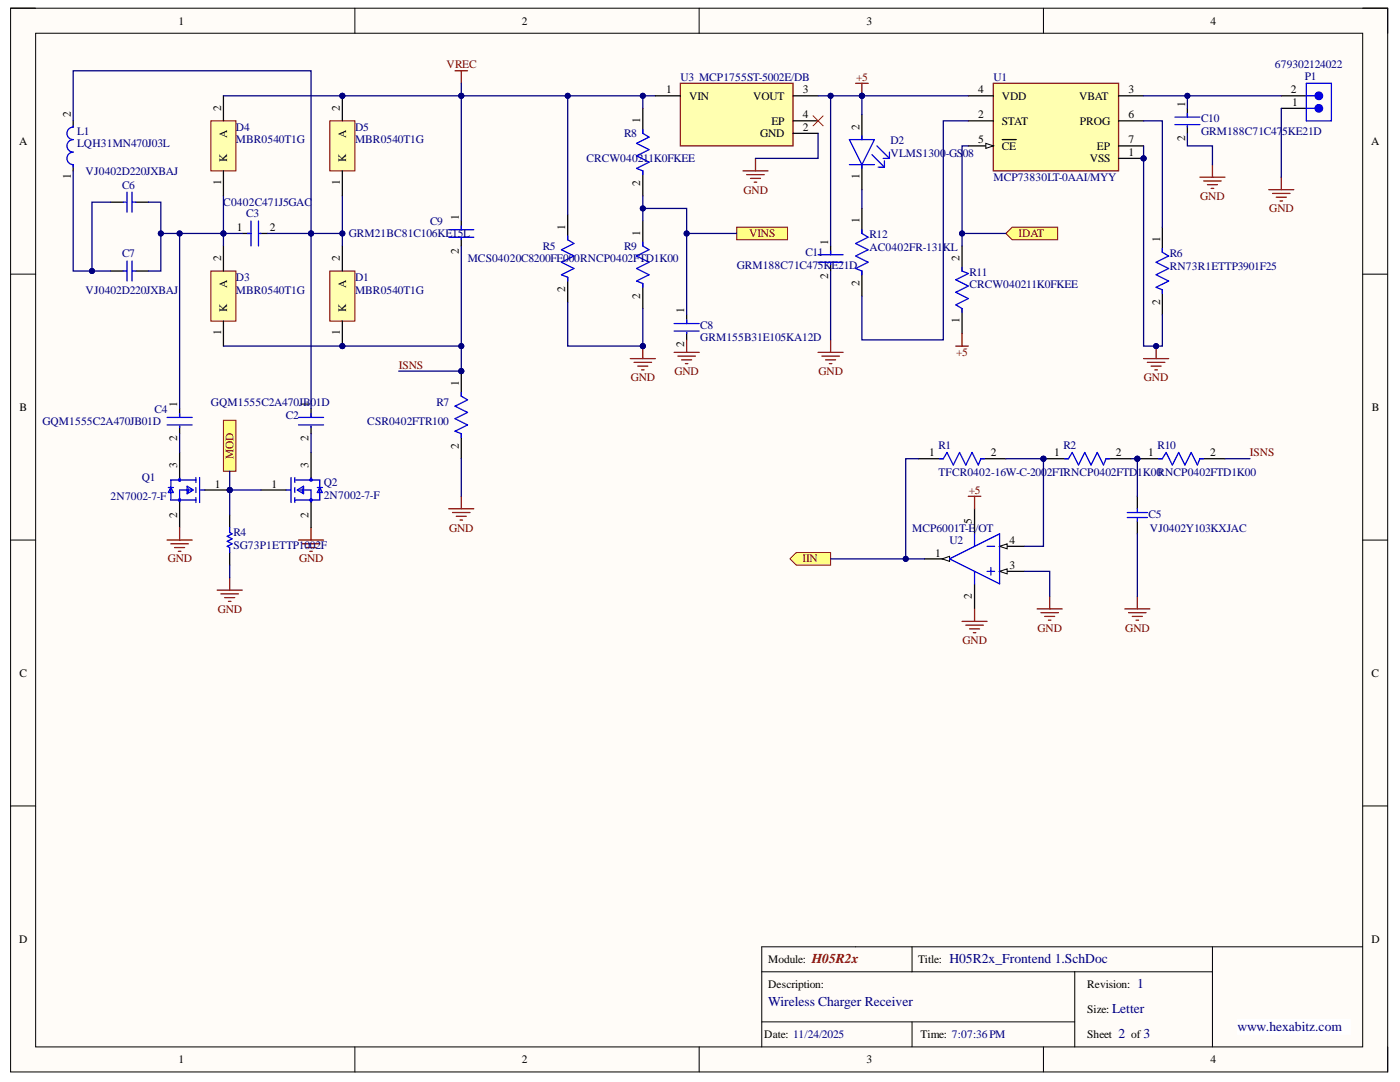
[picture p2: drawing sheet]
<svg xmlns="http://www.w3.org/2000/svg" width="279mm" height="216mm" viewBox="0 0 279 216" stroke-linecap="round" stroke-linejoin="round" font-family="sans-serif">
<defs><g id="words">
<text font-size="2.7" fill="#980000" x="162" y="192.1">H05R2x</text>
<g font-size="2.7" fill="#000080">
<text x="189.5" y="192.1">H05R2x_Frontend 1.SchDoc</text>
<text x="226.9" y="197.1">1</text>
<text x="153.3" y="200.8">Wireless Charger Receiver</text>
<text x="222" y="202.1">Letter</text>
<text x="223.2" y="207.1">2</text>
<text x="228.2" y="207.1">3</text>
<text x="247" y="205.8">www.hexabitz.com</text>
</g>
<g font-size="2.3">
<text x="35.6" y="4.9">1</text>
<text x="104.2" y="4.9">2</text>
<text x="172.9" y="4.9">3</text>
<text x="241.6" y="4.9">4</text>
<text x="14.1" y="23.3" transform="rotate(-90 14.1 23.3)">2</text>
<text x="44.1" y="22.2" transform="rotate(-90 44.1 22.2)">2</text>
<text x="67.8" y="22.2" transform="rotate(-90 67.8 22.2)">2</text>
<text x="132.9" y="18.6">1</text>
<text x="137.6" y="19.9">VIN</text>
<text x="150.3" y="19.9">VOUT</text>
<text x="160.2" y="23.6">4</text>
<text x="160.2" y="18.6">3</text>
<text x="195.2" y="23.6">2</text>
<text x="195.2" y="18.6">4</text>
<text x="200" y="19.9">VDD</text>
<text x="215.4" y="19.9">VBAT</text>
<text x="225.2" y="23.6">6</text>
<text x="225.2" y="18.6">3</text>
<text x="236.5" y="21.4" transform="rotate(-90 236.5 21.4)">1</text>
<text x="257.6" y="18.6">2</text>
<text x="257.9" y="21.1">1</text>
<text x="3.8" y="28.9">A</text>
<text x="45.3" y="27.5" transform="rotate(-90 45.3 27.5)">A</text>
<text x="69.1" y="27.5" transform="rotate(-90 69.1 27.5)">A</text>
<text x="127.8" y="24.6" transform="rotate(-90 127.8 24.6)">1</text>
<text x="151.7" y="27.4">GND</text>
<text x="154" y="24.9">EP</text>
<text x="160.2" y="26.1">2</text>
<text x="171.6" y="25.9" transform="rotate(-90 171.6 25.9)">2</text>
<text x="195.2" y="28.6">5</text>
<text x="200" y="29.8">CE</text>
<text x="200" y="24.9">STAT</text>
<text x="215.5" y="24.9">PROG</text>
<text x="218.9" y="29.8">EP</text>
<text x="225.2" y="28.6">7</text>
<text x="236.5" y="28.2" transform="rotate(-90 236.5 28.2)">2</text>
<text x="273.6" y="28.9">A</text>
<text x="14.1" y="35.7" transform="rotate(-90 14.1 35.7)">1</text>
<text x="45.3" y="32.4" transform="rotate(-90 45.3 32.4)">K</text>
<text x="69.1" y="32.4" transform="rotate(-90 69.1 32.4)">K</text>
<text x="171.6" y="35.7" transform="rotate(-90 171.6 35.7)">1</text>
<text x="217.5" y="32.4">VSS</text>
<text x="225.2" y="31.1">1</text>
<text x="44.1" y="36.9" transform="rotate(-90 44.1 36.9)">1</text>
<text x="67.8" y="36.9" transform="rotate(-90 67.8 36.9)">1</text>
<text x="127.8" y="37.1" transform="rotate(-90 127.8 37.1)">2</text>
<text x="47.3" y="46.1">1</text>
<text x="53.9" y="46.1">2</text>
<text x="91.6" y="43.9" transform="rotate(-90 91.6 43.9)">1</text>
<text x="112.8" y="45.8" transform="rotate(-90 112.8 45.8)">1</text>
<text x="127.8" y="47.1" transform="rotate(-90 127.8 47.1)">1</text>
<text x="171.6" y="44.5" transform="rotate(-90 171.6 44.5)">1</text>
<text x="44.1" y="52.1" transform="rotate(-90 44.1 52.1)">2</text>
<text x="67.8" y="52.1" transform="rotate(-90 67.8 52.1)">2</text>
<text x="91.6" y="50.6" transform="rotate(-90 91.6 50.6)">2</text>
<text x="165.3" y="48.9" transform="rotate(-90 165.3 48.9)">1</text>
<text x="191.5" y="52.1" transform="rotate(-90 191.5 52.1)">2</text>
<text x="231.5" y="48.3" transform="rotate(-90 231.5 48.3)">1</text>
<text x="45.3" y="57.4" transform="rotate(-90 45.3 57.4)">A</text>
<text x="69.1" y="57.4" transform="rotate(-90 69.1 57.4)">A</text>
<text x="112.8" y="58.3" transform="rotate(-90 112.8 58.3)">2</text>
<text x="127.8" y="59.6" transform="rotate(-90 127.8 59.6)">2</text>
<text x="165.3" y="55.6" transform="rotate(-90 165.3 55.6)">2</text>
<text x="171.6" y="57.1" transform="rotate(-90 171.6 57.1)">2</text>
<text x="45.3" y="62.3" transform="rotate(-90 45.3 62.3)">K</text>
<text x="69.1" y="62.3" transform="rotate(-90 69.1 62.3)">K</text>
<text x="136.6" y="62.5" transform="rotate(-90 136.6 62.5)">1</text>
<text x="191.5" y="64.4" transform="rotate(-90 191.5 64.4)">1</text>
<text x="231.5" y="60.9" transform="rotate(-90 231.5 60.9)">2</text>
<text x="44.1" y="66.9" transform="rotate(-90 44.1 66.9)">1</text>
<text x="67.8" y="66.9" transform="rotate(-90 67.8 66.9)">1</text>
<text x="136.6" y="69.3" transform="rotate(-90 136.6 69.3)">2</text>
<text x="91.6" y="77.1" transform="rotate(-90 91.6 77.1)">1</text>
<text x="3.9" y="82">B</text>
<text x="35.3" y="81.3" transform="rotate(-90 35.3 81.3)">1</text>
<text x="61.6" y="81.3" transform="rotate(-90 61.6 81.3)">1</text>
<text x="273.8" y="82">B</text>
<text x="35.3" y="88.1" transform="rotate(-90 35.3 88.1)">2</text>
<text x="61.6" y="88.1" transform="rotate(-90 61.6 88.1)">2</text>
<text x="91.6" y="89.6" transform="rotate(-90 91.6 89.6)">2</text>
<text x="35.3" y="93.3" transform="rotate(-90 35.3 93.3)">3</text>
<text x="61.6" y="93.3" transform="rotate(-90 61.6 93.3)">3</text>
<text x="185.4" y="91">1</text>
<text x="197.8" y="91">2</text>
<text x="210.4" y="91">1</text>
<text x="222.7" y="91">2</text>
<text x="229.1" y="91">1</text>
<text x="241.5" y="91">2</text>
<text x="42.9" y="97.3">1</text>
<text x="54.2" y="97.3">1</text>
<text x="35.3" y="103.3" transform="rotate(-90 35.3 103.3)">2</text>
<text x="61.6" y="103.3" transform="rotate(-90 61.6 103.3)">2</text>
<text x="194" y="104.5" transform="rotate(-90 194 104.5)">5</text>
<text x="186.6" y="111.1">1</text>
<text x="201.5" y="113.5">3</text>
<text x="201.5" y="108.5">4</text>
<text x="194" y="119.5" transform="rotate(-90 194 119.5)">2</text>
<text x="3.9" y="135.1">C</text>
<text x="273.7" y="135.1">C</text>
<text x="3.8" y="188.1">D</text>
<text x="273.7" y="188.1">D</text>
<text x="153.3" y="192.2">Module:</text>
<text x="153.3" y="197.2">Description:</text>
<text x="183.2" y="192.2">Title:</text>
<text x="217" y="197.2">Revision:</text>
<text x="217" y="202.2">Size:</text>
<text x="152.5" y="207.1">Date: 11/24/2025</text>
<text x="183.7" y="207.1">Time: 7:07:36PM</text>
<text x="217" y="207.1">Sheet</text>
<text x="225.8" y="207.1">of</text>
<text x="35.6" y="212.1">1</text>
<text x="104.2" y="212.1">2</text>
<text x="172.9" y="212.1">3</text>
<text x="241.6" y="212.1">4</text>
</g>
<g font-size="2.3" fill="#800000">
<text x="89.1" y="13.6">VREC</text>
<text x="170.9" y="16.2">+5</text>
<text x="148.4" y="38.6">GND</text>
<text x="239.5" y="39.8">GND</text>
<text x="149.5" y="47.3">VINS</text>
<text x="203.3" y="47.3">IDAT</text>
<text x="253.3" y="42.3">GND</text>
<text x="190.8" y="71.1">+5</text>
<text x="79.6" y="73.5">ISNS</text>
<text x="125.9" y="76.1">GND</text>
<text x="134.6" y="74.8">GND</text>
<text x="163.4" y="74.8">GND</text>
<text x="228.3" y="76.1">GND</text>
<text x="46.6" y="91.5" transform="rotate(-90 46.6 91.5)">MOD</text>
<text x="249.4" y="91">ISNS</text>
<text x="193.4" y="98.5">+5</text>
<text x="89.6" y="106.1">GND</text>
<text x="33.5" y="112.2">GND</text>
<text x="59.7" y="112.2">GND</text>
<text x="160.1" y="112.2">IIN</text>
<text x="43.5" y="122.3">GND</text>
<text x="192.1" y="128.5">GND</text>
<text x="207.1" y="126">GND</text>
<text x="224.6" y="126">GND</text>
</g>
<g font-size="2.3" fill="#000080">
<text x="135.8" y="16.2">U3 MCP1755ST-5002E/DB</text>
<text x="198.3" y="16.2">U1</text>
<text x="254.4" y="13.6">679302124022</text>
<text x="260.4" y="15.9">P1</text>
<text x="15.4" y="26.9">L1</text>
<text x="15.4" y="29.3">LQH31MN470J03L</text>
<text x="47.1" y="26.1">D4</text>
<text x="47.1" y="28.6">MBR0540T1G</text>
<text x="70.9" y="26.1">D5</text>
<text x="70.9" y="28.6">MBR0540T1G</text>
<text x="124.5" y="27.4">R8</text>
<text x="177.7" y="28.8">D2</text>
<text x="239.7" y="24.3">C10</text>
<text x="239.7" y="26.9">GRM188C71C47</text>
<text x="255.9" y="26.9">5KE21D</text>
<text x="17.1" y="34.8">VJ0402D220JXBAJ</text>
<text x="117" y="32.4">CRCW040211K0FKEE</text>
<text x="177.7" y="31.4">VLMS1300</text>
<text x="188.7" y="31.4">-GS</text>
<text x="192.1" y="31.4">08</text>
<text x="24.4" y="37.6">C6</text>
<text x="44.6" y="41.1">C0402C471J5GAC</text>
<text x="198.3" y="36.1">MCP73830LT-0AAI/MYY</text>
<text x="49.1" y="43.4">C3</text>
<text x="69.6" y="47.3">GRM21BC81C106KE15L</text>
<text x="85.8" y="44.9">C9</text>
<text x="173.5" y="47.6">R12</text>
<text x="24.4" y="51.3">C7</text>
<text x="93.3" y="52.3">MCS04020C8200FE000RNCP0402FTD1K00</text>
<text x="108.3" y="49.9">R5</text>
<text x="124.5" y="49.9">R9</text>
<text x="147" y="53.6">GRM188C71C475KE21D</text>
<text x="160.7" y="51.1">C11</text>
<text x="173.5" y="50.1">AC0402FR-131KL</text>
<text x="233.5" y="51.3">R6</text>
<text x="233.5" y="53.8">RN73R1ETTP3901F25</text>
<text x="17.1" y="58.6">VJ0402D220JXBAJ</text>
<text x="47.1" y="56.1">D3</text>
<text x="47.1" y="58.6">MBR0540T1G</text>
<text x="70.9" y="56.1">D1</text>
<text x="70.9" y="58.6">MBR0540T1G</text>
<text x="193.5" y="55.1">R11</text>
<text x="193.5" y="57.6">CRCW040211K0FKEE</text>
<text x="139.8" y="65.6">C8</text>
<text x="139.8" y="68">GRM155B31E105KA12D</text>
<text x="30.9" y="82.3">C4</text>
<text x="42.1" y="81.1">GQM1555C2A470JB01D</text>
<text x="57.1" y="83.6">C2</text>
<text x="87.1" y="81.1">R7</text>
<text x="8.5" y="84.8">GQM1555C2A470JB01D</text>
<text x="73.3" y="84.8">CSR0402FTR100</text>
<text x="187.3" y="89.5">R1</text>
<text x="212.2" y="89.5">R2</text>
<text x="231" y="89.5">R10</text>
<text x="187.3" y="95">TFCR0402-16W-C-2002FTRNCP0402FTD1K00RNCP0402FTD1K00</text>
<text x="22.1" y="99.8">2N7002-7-F</text>
<text x="28.3" y="96">Q1</text>
<text x="64.6" y="97">Q2</text>
<text x="64.6" y="99.6">2N7002-7-F</text>
<text x="46.6" y="107">R4</text>
<text x="182" y="106.1">MCP6001T-E</text>
<text x="194.7" y="106.1">/OT</text>
<text x="229.2" y="103.3">C5</text>
<text x="229.5" y="106.1">VJ0402Y103KXJAC</text>
<text x="46.6" y="109.5">SG73P1ETTP1002F</text>
<text x="189.5" y="108.5">U2</text>
</g>
</g></defs>
<path d="M2.1 1.6h274.8v212.3h-274.8z" fill-rule="evenodd" fill="#fffcf8"/>
<path d="M2.1 1.6h274.8v212.3h-274.8z" fill="none" stroke="#000" stroke-width=".2"/>
<path d="M7.1 6.6h264.9v202.3h-264.9z" fill-rule="evenodd" fill="#fffcf8"/>
<g fill="none" stroke="#000" stroke-width=".2">
<path d="M2.1 1.6h5M7.1 6.6h264.9v202.3h-264.9zM70.8 1.6v5M139.5 1.6v5M208.2 1.6v5M272 1.6h4.9v5M2.1 54.7h5M272 54.7h4.9M2.1 107.8h5M272 107.8h4.9M2.1 160.8h5M272 160.8h4.9"/>
<path d="M70.8 208.9v5M139.5 208.9v5M208.2 208.9v5M276.9 208.9v5"/>
</g>
<path d="M247 203.4h22.4v3h-22.4z" fill-rule="evenodd" fill="#fff"/>
<path d="M247 203.4h22.4v3h-22.4z" fill="none" stroke="#fff" stroke-width=".2"/>
<path d="M152 193.9h90M182 188.9v5M214.5 193.9v15M242 188.9v20M272 188.9h-120v20M152 203.9h62.5M182 203.9v5" fill="none" stroke="#000" stroke-width=".2"/>
<g fill="none" stroke="#000" stroke-width=".25">
<path d="M22.1 40.3h2.5M22.1 54.1h2.5M27.1 40.3h2.5M27.1 54.1h2.5M48.3 46.6h1.8M51.8 46.6h1.5M92.1 44.1v1.7M92.1 47.6v1.5M137 62.8v1.8M137 66.3v1.5M35.8 81.5v1.8M35.8 85v1.5"/>
<path d="M62.1 81.5v1.8M62.1 85v1.5"/>
</g>
<g fill="none" stroke="#00f" stroke-width=".25">
<path d="M25.3 38.3v4M26.3 38.3v4M24.6 40.3h.7M24.6 54.1h.7M25.3 52.1v4M26.3 52.1v4M26.3 40.3h.8M26.3 54.1h.8M49.3 46.6h.8M50.1 44.1v5M51.6 44.1v5M51.8 46.6h.3"/>
<path d="M89.6 45.8h5M89.6 47.3h5M92.1 45.1v.7M92.1 47.6v.2M134.5 64.6h5M134.5 66.1h5M137 63.8v.8M137 66.3v.3M33.3 83.3h5M33.3 84.8h5M35.8 82.5v.8M35.8 85v.3"/>
<path d="M59.6 83.3h5M59.6 84.8h5M62.1 82.5v.8M62.1 85v.3"/>
</g>
<circle cx="45.8" cy="97.8" r=".5" fill="#000080"/>
<circle cx="45.8" cy="97.8" r=".5" fill="none" stroke="#000080" stroke-width=".2"/>
<g fill="none" stroke="#00f" stroke-width=".25">
<path d="M33.6 97.3h1M34.1 97.3l.5 1h-1zM35.8 95.3v.5M37.3 97l1.3 .8-1.3 .7zM37.6 97.5v.8M38.3 97.8h-2.5v2.5M39.1 95.3v1M39.1 97.3v1M39.1 99.3v1M39.1 95.8h-5v4h5M39.8 95.3v5M39.8 97.8h1"/>
<circle cx="35.8" cy="95.8" r=".25"/>
<circle cx="35.8" cy="99.8" r=".25"/>
</g>
<path d="M40.8 97.8h5" fill="none" stroke="#000" stroke-width=".25"/>
<circle cx="45.8" cy="97.8" r=".5" fill="#000080"/>
<circle cx="45.8" cy="97.8" r=".5" fill="none" stroke="#000080" stroke-width=".2"/>
<path d="M35.8 90.3v5M52.1 97.8h5M62.1 90.3v5M35.8 100.3v5M45.8 102.8v2.5M45.8 110.3v2.5M62.1 100.3v5" fill="none" stroke="#000" stroke-width=".25"/>
<g fill="none" stroke="#800000" stroke-width=".25">
<path d="M33.3 107.8h5M34.1 108.5h3.5M34.8 109.3h2M35.6 110h.5M35.8 105.3v2.5M43.3 117.8h5M44.1 118.5h3.5M44.8 119.2h2M45.6 120h.5M45.8 115.3v2.5M59.6 107.8h5M60.3 108.5h3.5"/>
<path d="M61.1 109.3h2M61.8 110h.5M62.1 105.3v2.5"/>
</g>
<g fill="none" stroke="#00f" stroke-width=".25">
<path d="M57.1 97.8h1M58.1 95.3v5M58.8 95.3v1M58.8 97.3v1M58.8 99.3v1M58.8 95.8h5v4h-5M59.3 97.8l1.3-.8v1.5zM59.6 97.8h2.5v2.5M60.3 97.5v.8M62.1 95.3v.5M63.3 97.3h1M63.8 97.3l.5 1h-1z"/>
<path d="M45.8 105.3v1l.5 .2-1 .5 1 .5-1 .5 1 .5-1 .5 .5 .3v1"/>
<circle cx="62.1" cy="95.8" r=".25"/>
<circle cx="62.1" cy="99.8" r=".25"/>
</g>
<path d="M42.1 24.1h5v10h-5z" fill-rule="evenodd" fill="#ffffb0"/>
<path d="M42.1 24.1h5v10h-5z" fill="none" stroke="#800000" stroke-width=".2"/>
<path d="M44.6 19.1v5M44.6 34.1v5" fill="none" stroke="#000" stroke-width=".25"/>
<circle cx="68.3" cy="19.1" r=".5" fill="#000080"/>
<circle cx="68.3" cy="19.1" r=".5" fill="none" stroke="#000080" stroke-width=".2"/>
<path d="M65.8 24.1h5v10h-5z" fill-rule="evenodd" fill="#ffffb0"/>
<path d="M65.8 24.1h5v10h-5z" fill="none" stroke="#800000" stroke-width=".2"/>
<path d="M68.3 19.1v5M68.3 34.1v5" fill="none" stroke="#000" stroke-width=".25"/>
<circle cx="68.3" cy="19.1" r=".5" fill="#000080"/>
<circle cx="68.3" cy="19.1" r=".5" fill="none" stroke="#000080" stroke-width=".2"/>
<path d="M42.1 54.1h5v10h-5z" fill-rule="evenodd" fill="#ffffb0"/>
<path d="M42.1 54.1h5v10h-5z" fill="none" stroke="#800000" stroke-width=".2"/>
<path d="M44.6 49.1v5M44.6 64.1v5" fill="none" stroke="#000" stroke-width=".25"/>
<circle cx="68.3" cy="69.1" r=".5" fill="#000080"/>
<circle cx="68.3" cy="69.1" r=".5" fill="none" stroke="#000080" stroke-width=".2"/>
<path d="M65.8 54.1h5v10h-5z" fill-rule="evenodd" fill="#ffffb0"/>
<path d="M65.8 54.1h5v10h-5z" fill="none" stroke="#800000" stroke-width=".2"/>
<path d="M68.3 64.1v5" fill="none" stroke="#000" stroke-width=".25"/>
<circle cx="68.3" cy="69.1" r=".5" fill="#000080"/>
<circle cx="68.3" cy="69.1" r=".5" fill="none" stroke="#000080" stroke-width=".2"/>
<path d="M68.3 49.1v5" fill="none" stroke="#000" stroke-width=".25"/>
<path d="M90.8 14.1h2.5M92.1 14.1v2.5M92.1 99v2.5M89.6 101.5h5M90.3 102.3h3.5M91.1 103h2M91.8 103.8h.5" fill="none" stroke="#800000" stroke-width=".25"/>
<circle cx="92.1" cy="74.1" r=".5" fill="#000080"/>
<circle cx="92.1" cy="74.1" r=".5" fill="none" stroke="#000080" stroke-width=".2"/>
<path d="M92.1 74.1v4.9" fill="none" stroke="#000" stroke-width=".25"/>
<circle cx="92.1" cy="74.1" r=".5" fill="#000080"/>
<circle cx="92.1" cy="74.1" r=".5" fill="none" stroke="#000080" stroke-width=".2"/>
<path d="M113.3 42.8v5M113.3 55.3v5M92.1 86.5v5" fill="none" stroke="#000" stroke-width=".25"/>
<path d="M113.3 47.1v.7l1.2 .8-2.5 1.2 2.5 1.3-2.5 1.2 2.5 1.3-2.5 1.2 1.3 .5v.8M92.1 78.3v.7l1.2 .8-2.5 1.2 2.5 1.3-2.5 1.2 2.5 1.3-2.5 1.2 1.3 .5v.8" fill="none" stroke="#00f" stroke-width=".25"/>
<path d="M125.8 71.6h5M126.5 72.3h3.5M127.3 73.1h2M128 73.8h.5M128.3 69.1v2.5M134.5 70.3h5M135.3 71.1h3.5M136 71.8h2M136.8 72.6h.5M137 67.8v2.5" fill="none" stroke="#800000" stroke-width=".25"/>
<circle cx="128.3" cy="69.1" r=".5" fill="#000080"/>
<circle cx="128.3" cy="69.1" r=".5" fill="none" stroke="#000080" stroke-width=".2"/>
<path d="M128.3 21.6v5M128.3 34.1v5M128.3 44.1v5M128.3 56.6v5M165.8 49.1v1.7M165.8 52.6v1.5" fill="none" stroke="#000" stroke-width=".25"/>
<path d="M128.3 25.9v.7l1.2 .8-2.5 1.2 2.5 1.3-2.5 1.2 2.5 1.3-2.5 1.2 1.3 .5v.7M128.3 48.3v.8l1.2 .7-2.5 1.3 2.5 1.2-2.5 1.3 2.5 1.2-2.5 1.3 1.3 .5v.7M163.3 50.8h5M163.3 52.3h5M165.8 50.1v.7M165.8 52.6v.2" fill="none" stroke="#00f" stroke-width=".25"/>
<path d="M170.8 16.6h2.5M172 16.6v2.5M148.3 34.1h5M149 34.8h3.5M149.8 35.6h2M150.5 36.3h.5M150.8 31.6v2.5M163.3 70.3h5M164 71.1h3.5M164.8 71.8h2M165.5 72.6h.5M165.8 67.8v2.5" fill="none" stroke="#800000" stroke-width=".25"/>
<circle cx="172" cy="19.1" r=".5" fill="#000080"/>
<circle cx="172" cy="19.1" r=".5" fill="none" stroke="#000080" stroke-width=".2"/>
<path d="M172 41.6v5M172 54.1v5" fill="none" stroke="#000" stroke-width=".25"/>
<path d="M172 45.8v.8l1.3 .7-2.5 1.3 2.5 1.2-2.5 1.3 2.5 1.2-2.5 1.3 1.2 .5v.7" fill="none" stroke="#00f" stroke-width=".25"/>
<circle cx="228.2" cy="31.6" r=".5" fill="#000080"/>
<circle cx="228.2" cy="31.6" r=".5" fill="none" stroke="#000080" stroke-width=".2"/>
<path d="M198.2 16.6h25v17.5h-25z" fill-rule="evenodd" fill="#ffffb0"/>
<path d="M198.2 16.6h25v17.5h-25z" fill="none" stroke="#800000" stroke-width=".25"/>
<path d="M193.2 29.1h5" fill="none" stroke="#000" stroke-width=".25"/>
<path d="M196.7 28.6l1.5 .5-1.5 .5z" fill="#f8fcff"/>
<path d="M196.7 28.6l1.5 .5-1.5 .5z" fill="none" stroke="#000" stroke-width=".2"/>
<path d="M193.2 19.1h5M223.2 19.1h5M193.2 24.1h5M200 27.9h2.8M223.2 24.1h5M223.2 31.6h5" fill="none" stroke="#000" stroke-width=".25"/>
<circle cx="228.2" cy="31.6" r=".5" fill="#000080"/>
<circle cx="228.2" cy="31.6" r=".5" fill="none" stroke="#000080" stroke-width=".2"/>
<path d="M223.2 29.1h5M192 49.1v5M232 45.3v5M232 57.8v5M192 61.6v5" fill="none" stroke="#000" stroke-width=".25"/>
<path d="M192 53.3v.8l1.2 .5-2.4 1.2 2.4 1.3-2.4 1.2 2.4 1.3-2.4 1.2 1.2 .8v.7M232 49.6v.7l1.2 .8-2.5 1.2 2.5 1.3-2.5 1.2 2.5 1.3-2.5 1.2 1.3 .5v.8" fill="none" stroke="#00f" stroke-width=".25"/>
<path d="M190.8 69.1h2.4M192 66.6v2.5M228.2 71.6h5M229 72.3h3.5M229.7 73.1h2M230.5 73.8h.5M230.7 69.1v2.5" fill="none" stroke="#800000" stroke-width=".25"/>
<circle cx="230.7" cy="69.1" r=".5" fill="#000080"/>
<circle cx="230.7" cy="69.1" r=".5" fill="none" stroke="#000080" stroke-width=".2"/>
<path d="M255.7 19.1h5M14.6 24.1v1.3M14.6 32.9v1.2M237 21.6v1.8M237 25.1v1.5M255.7 21.6h5" fill="none" stroke="#000" stroke-width=".25"/>
<path d="M260.7 19.1h1.8M14.6 25.1v.3a1.25 1.25 0 0 0-1.2 1.2 1.25 1.25 0 0 0 1.2 1.3 1.25 1.25 0 0 0-1.2 1.2 1.25 1.25 0 0 0 1.2 1.3 1.25 1.25 0 0 0-1.2 1.2 1.25 1.25 0 0 0 1.2 1.3v.5M234.5 23.4h5M234.5 24.9h5M237 22.6v.8M237 25.1v.3" fill="none" stroke="#00f" stroke-width=".25"/>
<path d="M239.5 35.4h5M240.2 36.1h3.5M241 36.8h2M241.7 37.6h.5M242 32.9v2.5" fill="none" stroke="#800000" stroke-width=".25"/>
<circle cx="263.2" cy="19.1" r=".75" fill="#00f"/>
<g fill="none" stroke="#00f" stroke-width=".25">
<path d="M260.7 16.6h5v7.5h-5zM260.7 21.6h1.8"/>
<circle cx="263.2" cy="19.1" r=".75"/>
</g>
<circle cx="263.2" cy="21.6" r=".75" fill="#00f"/>
<circle cx="263.2" cy="21.6" r=".75" fill="none" stroke="#00f" stroke-width=".25"/>
<path d="M253.2 37.8h5M254 38.6h3.5M254.7 39.3h2M255.7 35.4v2.4M255.5 40.1h.5" fill="none" stroke="#800000" stroke-width=".25"/>
<path d="M194.5 101.5v5M199.5 114h5" fill="none" stroke="#000" stroke-width=".25"/>
<path d="M199.5 114l1.5-.5v1z" fill="#f8fcff"/>
<path d="M199.5 114l1.5-.5v1z" fill="none" stroke="#000" stroke-width=".2"/>
<path d="M199.5 109h5" fill="none" stroke="#000" stroke-width=".25"/>
<path d="M199.5 109l1.5-.5v1z" fill="#f8fcff"/>
<path d="M199.5 109l1.5-.5v1z" fill="none" stroke="#000" stroke-width=".2"/>
<path d="M184.5 111.5h5M194.5 116.5v5" fill="none" stroke="#000" stroke-width=".25"/>
<path d="M188 111.5l1.5-.5v1z" fill="#f8fcff"/>
<path d="M188 111.5l1.5-.5v1z" fill="none" stroke="#000" stroke-width=".2"/>
<path d="M187.5 91.5h.8l.7-1.2 1.3 2.5 1.2-2.5 1.2 2.5 1.3-2.5 1.2 2.5 .6-1.3h.7M189.5 111.5l10-5v10zM194.5 106.5v2.5M194.5 114v2.5M197 109h1.5M197 114h1.5M197.7 113.3v1.5" fill="none" stroke="#00f" stroke-width=".25"/>
<path d="M183.3 91.5h5M195.8 91.5h4.9" fill="none" stroke="#000" stroke-width=".25"/>
<path d="M193.2 99h2.6M194.5 99v2.5M192 124h5M192.7 124.7h3.5M193.5 125.5h2M194.2 126.2h.5M194.5 121.5v2.5" fill="none" stroke="#800000" stroke-width=".25"/>
<circle cx="208.2" cy="91.5" r=".5" fill="#000080"/>
<circle cx="208.2" cy="91.5" r=".5" fill="none" stroke="#000080" stroke-width=".2"/>
<path d="M208.2 91.5h5" fill="none" stroke="#000" stroke-width=".25"/>
<circle cx="208.2" cy="91.5" r=".5" fill="#000080"/>
<circle cx="208.2" cy="91.5" r=".5" fill="none" stroke="#000080" stroke-width=".2"/>
<path d="M220.7 91.5h5M227 99v2.5M227 104v2.5" fill="none" stroke="#000" stroke-width=".25"/>
<path d="M212.5 91.5h.7l.8-1.2 1.2 2.5 1.3-2.5 1.2 2.5 1.3-2.5 1.2 2.5 .5-1.3h.8M225 103.3h4M225 102.3h4M227 101.5v.8M227 103.3v.7" fill="none" stroke="#00f" stroke-width=".25"/>
<path d="M209.5 119v2.5M227 119v2.5M207 121.5h5M207.7 122.2h3.5M208.5 123h2M209.2 123.7h.5M224.5 121.5h5M225.2 122.2h3.5M226 123h2M226.7 123.7h.5" fill="none" stroke="#800000" stroke-width=".25"/>
<circle cx="227" cy="91.5" r=".5" fill="#000080"/>
<circle cx="227" cy="91.5" r=".5" fill="none" stroke="#000080" stroke-width=".2"/>
<path d="M227 91.5h5" fill="none" stroke="#000" stroke-width=".25"/>
<circle cx="227" cy="91.5" r=".5" fill="#000080"/>
<circle cx="227" cy="91.5" r=".5" fill="none" stroke="#000080" stroke-width=".2"/>
<path d="M239.5 91.5h5" fill="none" stroke="#000" stroke-width=".25"/>
<path d="M231.2 91.5h.8l.7-1.2 1.3 2.5 1.2-2.5 1.3 2.5 1.2-2.5 1.3 2.5 .5-1.3h.7" fill="none" stroke="#00f" stroke-width=".25"/>
<path d="M157.7 111.5l1.2-1.2h6.9v2.5h-6.9z" fill-rule="evenodd" fill="#ffff80"/>
<path d="M157.7 111.5l1.2-1.2h6.9v2.5h-6.9z" fill="none" stroke="#800000" stroke-width=".2"/>
<path d="M147 45.3h10.2v2.5h-10.2z" fill-rule="evenodd" fill="#ffff80"/>
<path d="M147 45.3h10.2v2.5h-10.2z" fill="none" stroke="#800000" stroke-width=".2"/>
<path d="M200.7 46.6l1.3-1.3h9.1v2.5h-9.1z" fill-rule="evenodd" fill="#ffff80"/>
<path d="M200.7 46.6l1.3-1.3h9.1v2.5h-9.1z" fill="none" stroke="#800000" stroke-width=".2"/>
<path d="M44.6 83.9h2.5v10.1h-2.5z" fill-rule="evenodd" fill="#ffff80"/>
<path d="M44.6 83.9h2.5v10.1h-2.5z" fill="none" stroke="#800000" stroke-width=".2"/>
<path d="M172 22.9v5M172 32.9v4.9" fill="none" stroke="#000" stroke-width=".25"/>
<path d="M169.5 27.9h5l-2.5 5zM169.5 32.9h5M172 27.1v.8M172 32.9v.7M174 30.9l2.5 2.5M175 29.1l2.5 2.5M175.3 33.4h1.2M176.3 31.6h1.2M176.5 32.1v1.3M177.5 30.4v1.2" fill="none" stroke="#00f" stroke-width=".25"/>
<path d="M22.1 40.3h-3.7v13.8h3.7" fill="none" stroke="#000080" stroke-width=".25"/>
<circle cx="18.4" cy="54.1" r=".5" fill="#000080"/>
<circle cx="18.4" cy="54.1" r=".5" fill="none" stroke="#000080" stroke-width=".2"/>
<path d="M29.6 40.3h2.5v13.8h-2.5" fill="none" stroke="#000080" stroke-width=".25"/>
<circle cx="32.1" cy="46.6" r=".5" fill="#000080"/>
<circle cx="32.1" cy="46.6" r=".5" fill="none" stroke="#000080" stroke-width=".2"/>
<path d="M113.3 60.3v8.8h15M35.8 86.5v3.8M62.1 86.5v3.8" fill="none" stroke="#000080" stroke-width=".25"/>
<circle cx="128.3" cy="69.1" r=".5" fill="#000080"/>
<circle cx="128.3" cy="69.1" r=".5" fill="none" stroke="#000080" stroke-width=".2"/>
<path d="M128.3 61.6v7.5" fill="none" stroke="#000080" stroke-width=".25"/>
<circle cx="128.3" cy="69.1" r=".5" fill="#000080"/>
<circle cx="128.3" cy="69.1" r=".5" fill="none" stroke="#000080" stroke-width=".2"/>
<path d="M45.8 94v8.8M45.8 112.8v2.5" fill="none" stroke="#000080" stroke-width=".25"/>
<circle cx="45.8" cy="97.8" r=".5" fill="#000080"/>
<circle cx="45.8" cy="97.8" r=".5" fill="none" stroke="#000080" stroke-width=".2"/>
<path d="M32.1 46.6h16.2" fill="none" stroke="#000080" stroke-width=".25"/>
<circle cx="32.1" cy="46.6" r=".5" fill="#000080"/>
<circle cx="32.1" cy="46.6" r=".5" fill="none" stroke="#000080" stroke-width=".2"/>
<circle cx="35.8" cy="46.6" r=".5" fill="#000080"/>
<circle cx="35.8" cy="46.6" r=".5" fill="none" stroke="#000080" stroke-width=".2"/>
<circle cx="44.6" cy="46.6" r=".5" fill="#000080"/>
<circle cx="44.6" cy="46.6" r=".5" fill="none" stroke="#000080" stroke-width=".2"/>
<path d="M35.8 46.6v34.9" fill="none" stroke="#000080" stroke-width=".25"/>
<circle cx="35.8" cy="46.6" r=".5" fill="#000080"/>
<circle cx="35.8" cy="46.6" r=".5" fill="none" stroke="#000080" stroke-width=".2"/>
<path d="M68.3 39.1v10" fill="none" stroke="#000080" stroke-width=".25"/>
<circle cx="68.3" cy="46.6" r=".5" fill="#000080"/>
<circle cx="68.3" cy="46.6" r=".5" fill="none" stroke="#000080" stroke-width=".2"/>
<path d="M53.3 46.6h15" fill="none" stroke="#000080" stroke-width=".25"/>
<circle cx="62.1" cy="46.6" r=".5" fill="#000080"/>
<circle cx="62.1" cy="46.6" r=".5" fill="none" stroke="#000080" stroke-width=".2"/>
<circle cx="68.3" cy="46.6" r=".5" fill="#000080"/>
<circle cx="68.3" cy="46.6" r=".5" fill="none" stroke="#000080" stroke-width=".2"/>
<path d="M62.1 46.6v34.9" fill="none" stroke="#000080" stroke-width=".25"/>
<circle cx="62.1" cy="46.6" r=".5" fill="#000080"/>
<circle cx="62.1" cy="46.6" r=".5" fill="none" stroke="#000080" stroke-width=".2"/>
<path d="M92.1 19.1v25" fill="none" stroke="#000080" stroke-width=".25"/>
<circle cx="92.1" cy="19.1" r=".5" fill="#000080"/>
<circle cx="92.1" cy="19.1" r=".5" fill="none" stroke="#000080" stroke-width=".2"/>
<path d="M92.1 69.1v5h-12.5" fill="none" stroke="#000080" stroke-width=".25"/>
<circle cx="92.1" cy="69.1" r=".5" fill="#000080"/>
<circle cx="92.1" cy="69.1" r=".5" fill="none" stroke="#000080" stroke-width=".2"/>
<circle cx="92.1" cy="74.1" r=".5" fill="#000080"/>
<circle cx="92.1" cy="74.1" r=".5" fill="none" stroke="#000080" stroke-width=".2"/>
<path d="M92.1 49.1v20h-47.5M92.1 91.5v7.5" fill="none" stroke="#000080" stroke-width=".25"/>
<circle cx="68.3" cy="69.1" r=".5" fill="#000080"/>
<circle cx="68.3" cy="69.1" r=".5" fill="none" stroke="#000080" stroke-width=".2"/>
<circle cx="92.1" cy="69.1" r=".5" fill="#000080"/>
<circle cx="92.1" cy="69.1" r=".5" fill="none" stroke="#000080" stroke-width=".2"/>
<path d="M92.1 16.6v2.5h-47.5" fill="none" stroke="#000080" stroke-width=".25"/>
<circle cx="92.1" cy="19.1" r=".5" fill="#000080"/>
<circle cx="92.1" cy="19.1" r=".5" fill="none" stroke="#000080" stroke-width=".2"/>
<circle cx="68.3" cy="19.1" r=".5" fill="#000080"/>
<circle cx="68.3" cy="19.1" r=".5" fill="none" stroke="#000080" stroke-width=".2"/>
<path d="M113.3 19.1v23.7" fill="none" stroke="#000080" stroke-width=".25"/>
<circle cx="113.3" cy="19.1" r=".5" fill="#000080"/>
<circle cx="113.3" cy="19.1" r=".5" fill="none" stroke="#000080" stroke-width=".2"/>
<path d="M128.3 39.1v5" fill="none" stroke="#000080" stroke-width=".25"/>
<circle cx="128.3" cy="41.6" r=".5" fill="#000080"/>
<circle cx="128.3" cy="41.6" r=".5" fill="none" stroke="#000080" stroke-width=".2"/>
<path d="M92.1 19.1h38.7" fill="none" stroke="#000080" stroke-width=".25"/>
<circle cx="92.1" cy="19.1" r=".5" fill="#000080"/>
<circle cx="92.1" cy="19.1" r=".5" fill="none" stroke="#000080" stroke-width=".2"/>
<circle cx="113.3" cy="19.1" r=".5" fill="#000080"/>
<circle cx="113.3" cy="19.1" r=".5" fill="none" stroke="#000080" stroke-width=".2"/>
<circle cx="128.3" cy="19.1" r=".5" fill="#000080"/>
<circle cx="128.3" cy="19.1" r=".5" fill="none" stroke="#000080" stroke-width=".2"/>
<path d="M128.3 19.1v2.5" fill="none" stroke="#000080" stroke-width=".25"/>
<circle cx="128.3" cy="19.1" r=".5" fill="#000080"/>
<circle cx="128.3" cy="19.1" r=".5" fill="none" stroke="#000080" stroke-width=".2"/>
<path d="M172 19.1h21.2M165.8 54.1v13.7" fill="none" stroke="#000080" stroke-width=".25"/>
<circle cx="172" cy="19.1" r=".5" fill="#000080"/>
<circle cx="172" cy="19.1" r=".5" fill="none" stroke="#000080" stroke-width=".2"/>
<path d="M193.2 24.1h-4.9v43.7h-16.3v-8.7M228.2 24.1h3.8v21.2M228.2 29.1v40h3.8v-6.3" fill="none" stroke="#000080" stroke-width=".25"/>
<circle cx="230.7" cy="69.1" r=".5" fill="#000080"/>
<circle cx="230.7" cy="69.1" r=".5" fill="none" stroke="#000080" stroke-width=".2"/>
<circle cx="228.2" cy="31.6" r=".5" fill="#000080"/>
<circle cx="228.2" cy="31.6" r=".5" fill="none" stroke="#000080" stroke-width=".2"/>
<path d="M44.6 46.6v2.5" fill="none" stroke="#000080" stroke-width=".25"/>
<circle cx="44.6" cy="46.6" r=".5" fill="#000080"/>
<circle cx="44.6" cy="46.6" r=".5" fill="none" stroke="#000080" stroke-width=".2"/>
<path d="M44.6 39.1v7.5" fill="none" stroke="#000080" stroke-width=".25"/>
<circle cx="44.6" cy="46.6" r=".5" fill="#000080"/>
<circle cx="44.6" cy="46.6" r=".5" fill="none" stroke="#000080" stroke-width=".2"/>
<path d="M228.2 19.1h8.8v2.5" fill="none" stroke="#000080" stroke-width=".25"/>
<circle cx="237" cy="19.1" r=".5" fill="#000080"/>
<circle cx="237" cy="19.1" r=".5" fill="none" stroke="#000080" stroke-width=".2"/>
<path d="M237 19.1h18.7" fill="none" stroke="#000080" stroke-width=".25"/>
<circle cx="237" cy="19.1" r=".5" fill="#000080"/>
<circle cx="237" cy="19.1" r=".5" fill="none" stroke="#000080" stroke-width=".2"/>
<path d="M14.6 24.1v-10h47.5v32.5M255.7 21.6v13.8" fill="none" stroke="#000080" stroke-width=".25"/>
<circle cx="62.1" cy="46.6" r=".5" fill="#000080"/>
<circle cx="62.1" cy="46.6" r=".5" fill="none" stroke="#000080" stroke-width=".2"/>
<path d="M14.6 34.1v20h3.8" fill="none" stroke="#000080" stroke-width=".25"/>
<circle cx="18.4" cy="54.1" r=".5" fill="#000080"/>
<circle cx="18.4" cy="54.1" r=".5" fill="none" stroke="#000080" stroke-width=".2"/>
<path d="M200.7 91.5h7.5v17.5h-3.7" fill="none" stroke="#000080" stroke-width=".25"/>
<circle cx="208.2" cy="91.5" r=".5" fill="#000080"/>
<circle cx="208.2" cy="91.5" r=".5" fill="none" stroke="#000080" stroke-width=".2"/>
<path d="M225.7 91.5h1.3v7.5M204.5 114h5v5M227 106.5v12.5" fill="none" stroke="#000080" stroke-width=".25"/>
<circle cx="227" cy="91.5" r=".5" fill="#000080"/>
<circle cx="227" cy="91.5" r=".5" fill="none" stroke="#000080" stroke-width=".2"/>
<path d="M183.3 91.5h-2.5v20h3.7" fill="none" stroke="#000080" stroke-width=".25"/>
<circle cx="180.8" cy="111.5" r=".5" fill="#000080"/>
<circle cx="180.8" cy="111.5" r=".5" fill="none" stroke="#000080" stroke-width=".2"/>
<path d="M165.8 111.5h15" fill="none" stroke="#000080" stroke-width=".25"/>
<circle cx="180.8" cy="111.5" r=".5" fill="#000080"/>
<circle cx="180.8" cy="111.5" r=".5" fill="none" stroke="#000080" stroke-width=".2"/>
<path d="M137 46.6h10M244.5 91.5h5" fill="none" stroke="#000080" stroke-width=".25"/>
<circle cx="137" cy="46.6" r=".5" fill="#000080"/>
<circle cx="137" cy="46.6" r=".5" fill="none" stroke="#000080" stroke-width=".2"/>
<path d="M128.3 41.6h8.7v21.2" fill="none" stroke="#000080" stroke-width=".25"/>
<circle cx="128.3" cy="41.6" r=".5" fill="#000080"/>
<circle cx="128.3" cy="41.6" r=".5" fill="none" stroke="#000080" stroke-width=".2"/>
<circle cx="137" cy="46.6" r=".5" fill="#000080"/>
<circle cx="137" cy="46.6" r=".5" fill="none" stroke="#000080" stroke-width=".2"/>
<path d="M172 37.8v3.8M45.8 97.8h6.3" fill="none" stroke="#000080" stroke-width=".25"/>
<circle cx="45.8" cy="97.8" r=".5" fill="#000080"/>
<circle cx="45.8" cy="97.8" r=".5" fill="none" stroke="#000080" stroke-width=".2"/>
<path d="M193.2 29.1h-1.2v20" fill="none" stroke="#000080" stroke-width=".25"/>
<circle cx="192" cy="46.6" r=".5" fill="#000080"/>
<circle cx="192" cy="46.6" r=".5" fill="none" stroke="#000080" stroke-width=".2"/>
<path d="M192 46.6h8.7" fill="none" stroke="#000080" stroke-width=".25"/>
<circle cx="192" cy="46.6" r=".5" fill="#000080"/>
<circle cx="192" cy="46.6" r=".5" fill="none" stroke="#000080" stroke-width=".2"/>
<path d="M172 19.1v3.8" fill="none" stroke="#000080" stroke-width=".25"/>
<circle cx="172" cy="19.1" r=".5" fill="#000080"/>
<circle cx="172" cy="19.1" r=".5" fill="none" stroke="#000080" stroke-width=".2"/>
<path d="M172 19.1h-6.2v30M237 26.6v2.5h5v3.8" fill="none" stroke="#000080" stroke-width=".25"/>
<circle cx="165.8" cy="19.1" r=".5" fill="#000080"/>
<circle cx="165.8" cy="19.1" r=".5" fill="none" stroke="#000080" stroke-width=".2"/>
<circle cx="172" cy="19.1" r=".5" fill="#000080"/>
<circle cx="172" cy="19.1" r=".5" fill="none" stroke="#000080" stroke-width=".2"/>
<path d="M135.8 16.6h22.5v12.5h-22.5z" fill-rule="evenodd" fill="#ffffb0"/>
<path d="M135.8 16.6h22.5v12.5h-22.5z" fill="none" stroke="#800000" stroke-width=".25"/>
<path d="M130.8 19.1h5M158.3 19.1h5M158.3 24.1h5M158.3 26.6h5" fill="none" stroke="#000" stroke-width=".25"/>
<path d="M163.3 19.1h2.5" fill="none" stroke="#000080" stroke-width=".25"/>
<circle cx="165.8" cy="19.1" r=".5" fill="#000080"/>
<circle cx="165.8" cy="19.1" r=".5" fill="none" stroke="#000080" stroke-width=".2"/>
<path d="M163.3 26.6v5h-12.5" fill="none" stroke="#000080" stroke-width=".25"/>
<path d="M162.3 23.1l2 2M164.3 23.1l-2 2" fill="none" stroke="#f00" stroke-width=".2"/>
<use href="#words"/>
</svg>
